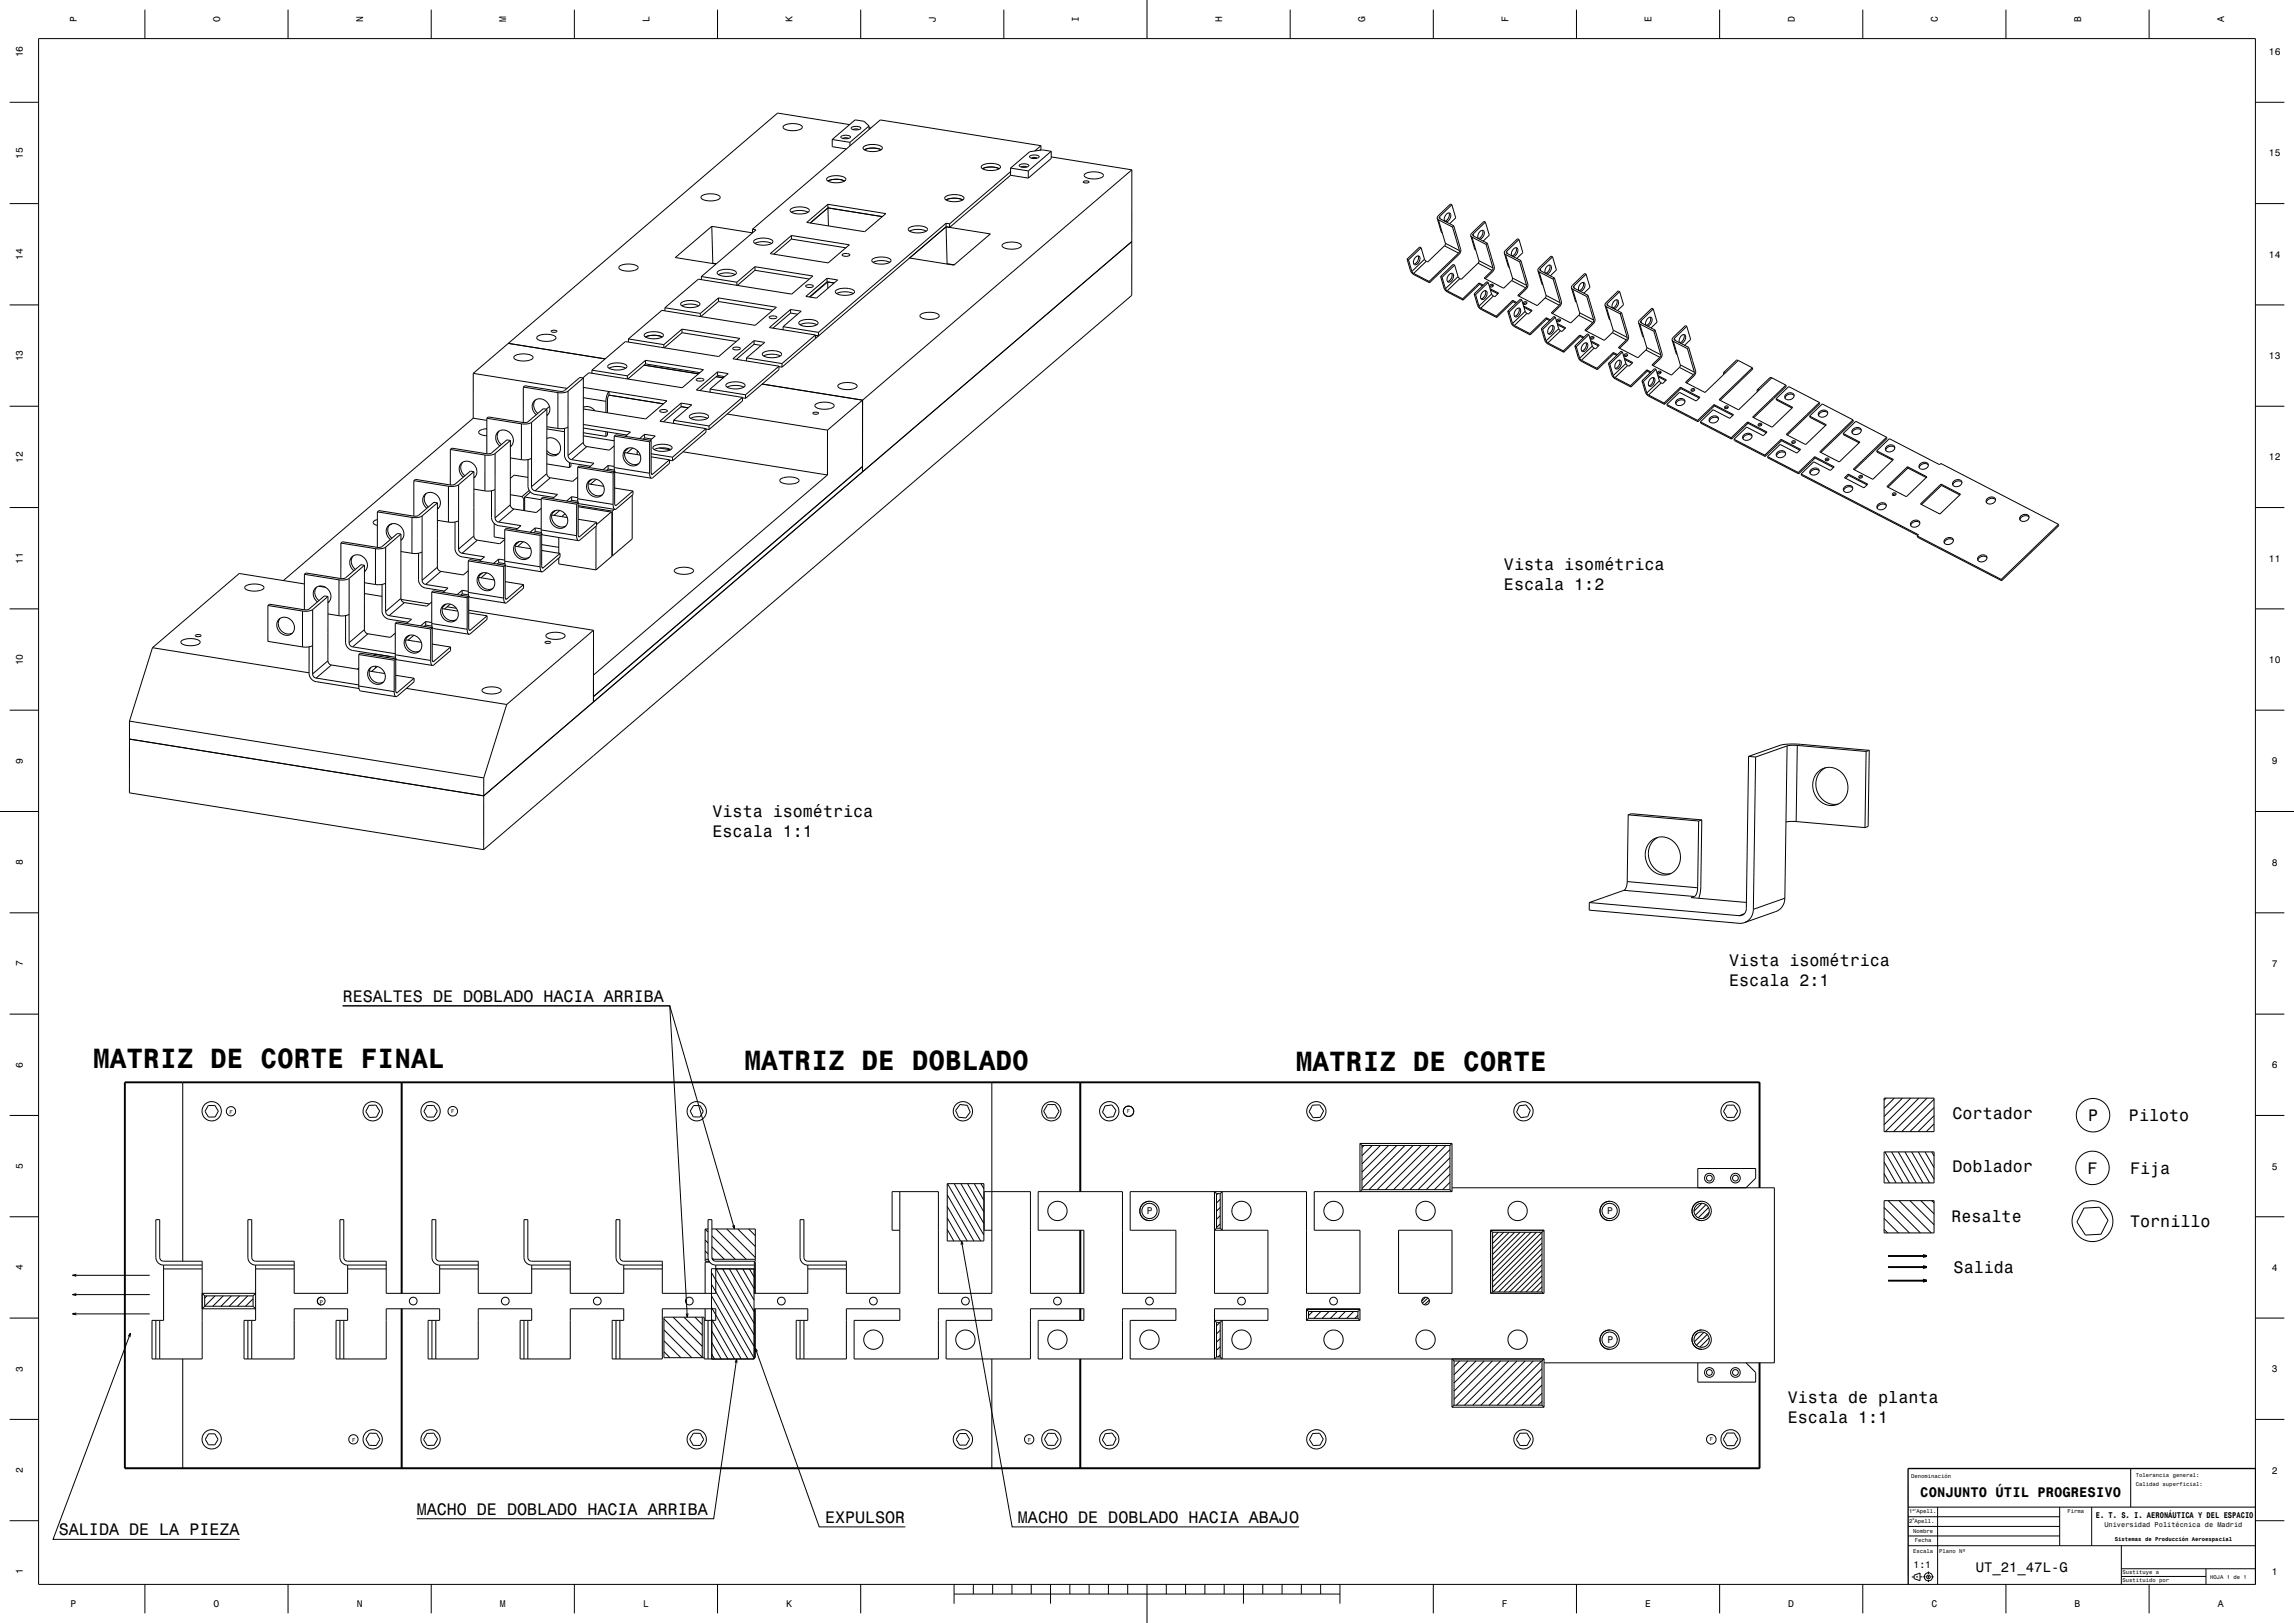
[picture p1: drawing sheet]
<svg xmlns="http://www.w3.org/2000/svg" width="1189mm" height="841mm" viewBox="0 0 1189 841" stroke-linecap="round" stroke-linejoin="round" font-family="sans-serif">
<defs><g id="words">
<g font-size="14.4">
<text x="48" y="554">MATRIZ DE CORTE FINAL</text>
<text x="386" y="554">MATRIZ DE DOBLADO</text>
<text x="672" y="555">MATRIZ DE CORTE</text>
</g>
<g font-size="8.6">
<text x="780" y="296">Vista isométrica</text>
<text x="780" y="306">Escala 1:2</text>
<text x="369" y="423">Vista isométrica</text>
<text x="369" y="434">Escala 1:1</text>
<text x="896" y="501">Vista isométrica</text>
<text x="896" y="511">Escala 2:1</text>
<text x="178" y="519">RESALTES DE DOBLADO HACIA ARRIBA</text>
<text x="1012" y="580">Cortador</text>
<text x="1082" y="581">P</text>
<text x="1103" y="581">Piloto</text>
<text x="1012" y="607">Doblador</text>
<text x="1082" y="609">F</text>
<text x="1104" y="609">Fija</text>
<text x="1011" y="633">Resalte</text>
<text x="1104" y="636">Tornillo</text>
<text x="1013" y="659">Salida</text>
<text x="927" y="727">Vista de planta</text>
<text x="927" y="738">Escala 1:1</text>
<text x="216" y="785">MACHO DE DOBLADO HACIA ARRIBA</text>
<text x="428" y="789">EXPULSOR</text>
<text x="528" y="789">MACHO DE DOBLADO HACIA ABAJO</text>
<text x="30" y="796">SALIDA DE LA PIEZA</text>
</g>
<g font-size="7.2">
<text x="995" y="775">CONJUNTO ÚTIL PROGRESIVO</text>
<text x="1024" y="815">UT_21_47L-G</text>
</g>
<g font-size="5">
<text x="40" y="12" transform="rotate(-90 40 12)">P</text>
<text x="114" y="12" transform="rotate(-90 114 12)">O</text>
<text x="188" y="12" transform="rotate(-90 188 12)">N</text>
<text x="262" y="12" transform="rotate(-90 262 12)">M</text>
<text x="337" y="12" transform="rotate(-90 337 12)">L</text>
<text x="411" y="12" transform="rotate(-90 411 12)">K</text>
<text x="485" y="12" transform="rotate(-90 485 12)">J</text>
<text x="559" y="12" transform="rotate(-90 559 12)">I</text>
<text x="633" y="12" transform="rotate(-90 633 12)">H</text>
<text x="708" y="12" transform="rotate(-90 708 12)">G</text>
<text x="782" y="12" transform="rotate(-90 782 12)">F</text>
<text x="856" y="12" transform="rotate(-90 856 12)">E</text>
<text x="930" y="12" transform="rotate(-90 930 12)">D</text>
<text x="1004" y="12" transform="rotate(-90 1004 12)">C</text>
<text x="1079" y="12" transform="rotate(-90 1079 12)">B</text>
<text x="1153" y="12" transform="rotate(-90 1153 12)">A</text>
<text x="12" y="30" transform="rotate(-90 12 30)">16</text>
<text x="1176" y="29">16</text>
<text x="12" y="82" transform="rotate(-90 12 82)">15</text>
<text x="1176" y="81">15</text>
<text x="12" y="135" transform="rotate(-90 12 135)">14</text>
<text x="1176" y="134">14</text>
<text x="12" y="187" transform="rotate(-90 12 187)">13</text>
<text x="1176" y="186">13</text>
<text x="12" y="240" transform="rotate(-90 12 240)">12</text>
<text x="1176" y="239">12</text>
<text x="12" y="292" transform="rotate(-90 12 292)">11</text>
<text x="1176" y="291">11</text>
<text x="12" y="345" transform="rotate(-90 12 345)">10</text>
<text x="1176" y="344">10</text>
<text x="12" y="396" transform="rotate(-90 12 396)">9</text>
<text x="1177" y="396">9</text>
<text x="12" y="448" transform="rotate(-90 12 448)">8</text>
<text x="1177" y="449">8</text>
<text x="12" y="501" transform="rotate(-90 12 501)">7</text>
<text x="1177" y="501">7</text>
<text x="12" y="553" transform="rotate(-90 12 553)">6</text>
<text x="1177" y="554">6</text>
<text x="12" y="606" transform="rotate(-90 12 606)">5</text>
<text x="1177" y="606">5</text>
<text x="594" y="629">P</text>
<text x="833" y="629">P</text>
<text x="12" y="658" transform="rotate(-90 12 658)">4</text>
<text x="1177" y="659">4</text>
<text x="833" y="696">P</text>
<text x="12" y="711" transform="rotate(-90 12 711)">3</text>
<text x="1177" y="711">3</text>
<text x="12" y="763" transform="rotate(-90 12 763)">2</text>
<text x="1177" y="764">2</text>
<text x="12" y="816" transform="rotate(-90 12 816)">1</text>
<text x="992" y="812">1:1</text>
<text x="1177" y="816">1</text>
<text x="36" y="833">P</text>
<text x="111" y="833">O</text>
<text x="185" y="833">N</text>
<text x="259" y="833">M</text>
<text x="333" y="833">L</text>
<text x="407" y="833">K</text>
<text x="778" y="833">F</text>
<text x="853" y="833">E</text>
<text x="927" y="833">D</text>
<text x="1001" y="833">C</text>
<text x="1075" y="833">B</text>
<text x="1149" y="833">A</text>
</g>
<text font-size="4.3" x="1086" y="787">E. T. S. I. AERONÁUTICA Y DEL ESPACIO</text>
<text font-size="3.6" x="1091" y="791">Universidad Politécnica de Madrid</text>
<g font-size="2.9">
<text x="119" y="577">F</text>
<text x="234" y="577">F</text>
<text x="584" y="577">F</text>
<text x="166" y="675">P</text>
<text x="183" y="747">F</text>
<text x="533" y="747">F</text>
<text x="886" y="747">F</text>
<text x="990" y="766">Denominación</text>
<text x="1107" y="765">Tolerancia general:</text>
<text x="1107" y="770">Calidad superficial:</text>
<text x="990" y="784">1</text>
<text x="993" y="784">Apell.</text>
<text x="1072" y="784">Firma</text>
<text x="990" y="789">2 Apell.</text>
<text x="992" y="794">Nombre</text>
<text x="993" y="799">Fecha</text>
<text x="1096" y="799">Sistemas de Producción Aeroespacial</text>
<text x="992" y="805">Escala</text>
<text x="1005" y="805">Plano Nº</text>
<text x="1100" y="816">Sustituye a</text>
<text x="1100" y="820">Sustituido por</text>
<text x="1146" y="818">HOJA 1 de 1</text>
</g>
<g font-size="1.7">
<text x="991" y="783">er</text>
<text x="991" y="788">o</text>
</g>
</g></defs>
<g fill="none" stroke="#000" stroke-width=".52">
<path d="M75 5v15M149 5v15M223 5v15M298 5v15M372 5v15M446 5v15M520 5v15M595 0v20M669 5v15M743 5v15M817 5v15M891 5v15"/>
<path d="M965 5v15M1040 5v15M1114 5v15M20 20h1149v801h-1149zM5 53h15M1169 53h15M406 65l2-1h4l3 1 1 1-2 1-4 1-4-1v-1zM431 72l10 2M431 72v4l8 1M436 71l3-1a1.1 1.1 0 0 1 2 1 1.1 1.1 0 0 1-2 1h-2zM437 72h3M440 65l-37-6-140 119"/>
<path d="M441 74v2M441 66h4a1 1 0 0 1 1 1 1 1 0 0 1-2 0h-1a1 1 0 0 1-1 0 1 1 0 0 1-1-1zM442 67h3M448 76l2-1h3l3 1 1 1-1 1-5 1-3-1-1-1zM448 78l4-1 5 1-5-1zM450 66h1M450 65v2M450 65l-9 9M450 65l-2-2-5-1-12 10M540 75v2l-1 1M540 75l-4 3M540 75l-84-13-66 57"/>
<path d="M545 78v4l-12 10M545 78l-12 11M545 78h-5l-6 1-10 8M429 92l2-1h4l2 1 1 1-2 1-4 1-3-1-1-1zM429 94l5-1 4 1M509 86l2-1h3h3l2 2-2 1h-4l-4-1zM509 87h5h4h-4zM524 91l-32 27v-2M524 89l-32 27M524 91l9 1M524 87v4M524 87l9 2"/>
<path d="M528 85h4a1 1 0 0 1 1 1 1 1 0 0 1-1 1h-2a1 1 0 0 1-1 0 1.1 1.1 0 0 1-1-2zM529 87h3M533 89v3M534 81l3-1a1.1 1.1 0 0 1 2 1 1.1 1.1 0 0 1-2 1h-2a1 1 0 0 1-1 0 1 1 0 0 1 0-1zM535 82h3M545 81l42 7M562 94a1.2 1.2 0 0 1 1-1 1.2 1.2 0 0 1 1 2h-2zM562 90l2-1h4l3 1 1 1-2 1-4 1-3-1-1-1zM587 88l-140 119M587 88v65l-336 287M5 106h15M364 102l2-1 3-1 3 1 1 1-2 2h-4l-3-1-1-1z"/>
<path d="M369 117l-19 16 21 4M369 117l21 4v-2M369 117v19M390 119h2l-28 24M410 108l2-1h3l3 1 2 1-2 1-4 1-4-1v-1zM410 110l5-1 4 1M418 115l11-9 30 5-11 9zM429 108l28 4M429 106v2M429 108l-9 8M429 108v9M471 118l2-1h4l3 1 1 1-2 1-4 1-4-1v-1z"/>
<path d="M471 120l5-1 4 1M490 102l2-1h4h2l2 2-2 1h-4l-4-1zM490 104l5-1 4 1-4-1zM490 116l-66 56M490 118l-85 72M490 116v2M490 116h2M490 118l1 19M745 113l3 8M745 113l1 1M746 114l3 12M746 114l7 4"/>
<path d="M746 112v1l7 4M746 112v1M751 110v3a1.4 1.4 0 0 1-1 1 1.4 1.4 0 0 1-1 0v-3a1.5 1.5 0 0 1 3 0 1.5 1.5 0 0 1 0 2l-3 2M753 106h-1l-7 6v1M753 106l2 7-4 3M753 106l-7 6M753 118l3 12M753 117l4 12v2l-16 16M753 117v1M768 119v3a1.2 1.2 0 0 1-1 1 1.2 1.2 0 0 1-1 0l1-3a1.5 1.5 0 0 1 2 0 1.5 1.5 0 0 1 0 2l-2 2M770 115h-1l-6 6-1 1M770 115l2 7-3 3"/>
<path d="M770 115l-6 6M1169 106h15M321 138l2-1h4h3l1 2-2 1h-4h-4v-1zM369 136l2 1M369 136v1M391 125l2-1 3-1 3 1 2 1-2 2h-4l-4-1v-1zM391 126l5-1 4 1M391 138l30 5-11 9-48-7-17 14M391 138l-9 8M391 138v2M399 131l11-9 30 5-11 9zM410 124l-9 8"/>
<path d="M410 124l28 4M410 122v2M437 132l2-1a1 1 0 0 1 1 0 1 1 0 0 1 0 2 1 1 0 0 1-1 0 1.3 1.3 0 0 1-2-1zM452 134l2-1h4l3 1 1 1-2 1-4 1-4-1v-1zM453 136l4-1 4 1M471 134l19-16 23 3-19 16zM491 137h4M491 137h.1M520 127l2-1 3-1 3 1 1 1-2 2h-3l-4-1-1-1zM587 125l-140 120M729 134l3 8 9 5M729 134l1 1"/>
<path d="M730 135l2 6M734 133a1.4 1.4 0 0 1 2 0 1.4 1.4 0 0 1 0 2l-1 1a1.4 1.4 0 0 1-2 1 1.4 1.4 0 0 1 0-2zM735 133v2l-2 2M737 128h-1l-7 6M737 128l1 6M737 128l-7 7M738 134l1 1M738 134l-6 7M739 135l-6 7M749 127l7 4M749 127l-9 9-1-1M749 126v1"/>
<path d="M749 126l7 4M754 137h-1l-6 6M754 137l-7 7M754 137l2 6M756 131l-15 15M756 130v1M762 122l1 1M762 122l3 8M763 123l7 4M763 123l4 12M764 121v1l7 4M764 121v1"/>
<path d="M766 136l7 4M766 136l-9 9v-1M767 135l-1 1M767 135l7 4M770 127l4 12M771 126l4 13-1 2-4 3M771 126l-1 1M774 139l-1 1M780 131v1M780 131l2 8M780 132l8 4M780 132l4 12"/>
<path d="M781 130v1l7 4M781 130v1M786 128v3a1.4 1.4 0 0 1-1 1 1.4 1.4 0 0 1-2 0l1-3a1.5 1.5 0 0 1 2 0 1.5 1.5 0 0 1 0 2l-2 2M787 124l-7 6v1M787 124l2 7-3 3M787 124l-6 6M788 136l3 12M788 135l4 13-1 2-4 3M788 135v1M798 139v1l8 4M798 139l1 1M803 137v3a1.2 1.2 0 0 1-1 1 1.2 1.2 0 0 1-1 0l1-3a1.5 1.5 0 0 1 2 0 1.5 1.5 0 0 1 0 2l-2 2"/>
<path d="M805 133h-1l-7 6v1M805 133l2 7-3 3M805 133l-7 6M5 158h15M345 159v2M345 159l18 3M353 157l2-1h4h3l1 2-2 1h-4h-3l-1-1zM353 158h5h4M364 143v2M364 143l18 3M372 141l2-1h4h3l1 1-2 2h-4l-4-1v-1zM372 142l5-1 4 1"/>
<path d="M372 156l-9 8M372 154l-9 8M372 154v2M372 156l29 5M372 154l30 5-11 10-48-8-17 15M382 146v2M391 140l-9 8M391 140l28 5M418 154l11-10 5 1-11 9zM418 148h2a1 1 0 0 1 1 0 1 1 0 0 1 0 1 1 1 0 0 1-1 0 1.3 1.3 0 0 1-2-1zM429 146l-9 8M429 146l3 1"/>
<path d="M429 144v2M429 149v-3l-9 8M433 151l2-1 4-1 3 1 1 1-2 2h-4l-3-1-1-1zM434 152l4-1 4 1M732 141l1 1M733 142l8 4M741 146v1M747 143l2 8 9 5M747 143v1M747 144l2 6M749 150l1 1M750 151l8 4"/>
<path d="M751 142a1.4 1.4 0 0 1 2 0 1.4 1.4 0 0 1 0 2v1a1.6 1.6 0 0 1-3 1 1.5 1.5 0 0 1 0-2zM752 142v2l-2 2M756 143l1 1M756 143l-7 7M757 144l-7 7M758 155v1M764 152l3 8 9 5M764 152l1 1M765 153l2 6M767 159l1 1M767 147l-9 8M767 147h.1"/>
<path d="M767 147l2 1M767 147l-9 9M767 147l1 1M768 160l8 4M768 151a1.5 1.5 0 0 1 3 0 1.4 1.4 0 0 1-1 2v1a1.5 1.5 0 0 1-2 1 1.5 1.5 0 0 1 0-2zM770 151v2l-2 2M771 146l-7 6M771 146l-6 7M771 146l2 6M772 150l5 2-2 2-1-1M773 150l3 2M773 152l1 1"/>
<path d="M773 152l-6 7M773 140l-4 4 10 5 4-4M774 148l-2 1M774 153l-6 7M783 145l8 4M784 144l-1 1M784 144l7 4M784 156l2 1M784 156l-8 8M784 156h.1M784 156l-8 9M787 160v2l-2 2"/>
<path d="M789 155h-1l-7 6M789 155l-7 7M789 155l2 6M790 159l4 2-2 2-1-1M790 159l4 2M791 149l-4 4 10 5 4-4M791 148v1M791 157l-1 1M797 140l1 1M797 140l3 8M798 141l7 4M798 141l2 7"/>
<path d="M800 148l1 5M801 154l7 4M801 153v1M801 153l8 4M805 145l4 12M806 144l3 13v2l-4 3M806 144l-1 1M808 158l-4 4 10 5 4-4M809 157l-1 1M815 149v1M815 149l2 8M815 150l7 4"/>
<path d="M815 150l4 12M816 148v1l7 4M816 148v1M821 146l-1 3a1.4 1.4 0 0 1 0 1 1.4 1.4 0 0 1-2 0l1-3a1.5 1.5 0 0 1 2 0 1.5 1.5 0 0 1 0 2l-2 2M822 142h-1l-6 6v1M822 142l2 7-3 3M822 142l-6 6M822 154l4 12M823 153l4 13-1 1-4 4M823 153l-1 1M832 158l1 1M832 158l3 8"/>
<path d="M833 159l7 4M833 159l3 12M833 157v1l7 4M833 157v1M838 155v3a1.2 1.2 0 0 1-1 1 1.2 1.2 0 0 1-1 0v-3a1.5 1.5 0 0 1 3 0 1.5 1.5 0 0 1 0 2l-3 2M839 151l-7 6v1M839 151l2 7-3 3M839 151l-6 6M1169 158h15M263 178l51 8M263 178l-18 15M278 174l2-1h4l3 1 1 1-2 2h-4l-3-1-1-1z"/>
<path d="M286 171a1.2 1.2 0 0 1 2 0 1.2 1.2 0 0 1 0 1h-1zM326 176v1M326 176l18 3M334 173l2-1h4l3 1 1 1-2 1-4 1-3-1-1-1zM335 175l4-1 4 1M344 179v1M353 172l-9 8M353 172l29 5M353 171l-9 8M353 171l30 4-10 10-49-8-17 15M353 171v1M363 162v2"/>
<path d="M391 178l4 1M391 177h5l-9 8M391 177l-11 9 24 4M391 177v1M391 178l-9 8M399 164h2a1 1 0 0 1 1 0 1 1 0 0 1 0 1 1 1 0 0 1-1 0 1.3 1.3 0 0 1-2-1zM406 169v2M406 169l18 3M410 162l3 1M410 160l5 1-9 8M410 160l-11 10 24 4M410 162l-9 8"/>
<path d="M410 160v2M414 167l2-1h4h3l1 1-2 2h-4l-3-1h-1zM415 168l4-1 4 1M423 174l-18 14M423 174v1M424 172v2h-1M477 163l2-1h4h3l1 2-2 1h-4h-3l-1-1zM776 164v1M781 161l3 8 9 5M781 161l1 1M782 162l2 6M784 168l1 1"/>
<path d="M785 169l8 4M786 160a1.4 1.4 0 0 1 2 0 1.4 1.4 0 0 1 0 2l-1 2a1.4 1.4 0 0 1-2 0 1.4 1.4 0 0 1 0-2zM791 161v1M791 161l-7 7M791 162l-6 7M793 173v1M799 170l2 8 10 5M799 170l1 1M800 171l1 6M801 177l1 1M801 165l3 1M801 165l-8 8"/>
<path d="M801 165h1M802 165l1 1M802 165l-9 9M802 178l8 4M803 169a1.5 1.5 0 0 1 3 0 1.4 1.4 0 0 1-1 2l-1 2a1.4 1.4 0 0 1-2 0 1.4 1.4 0 0 1 0-2zM805 169l-1 2-2 2M806 164h-1l-6 6M806 164l-6 7M806 164l2 6M807 168l5 2-2 2-1-1M807 168l4 2M808 170l1 1"/>
<path d="M808 170l-7 7M809 166l-2 1M809 171l-7 7M816 179l3 8 9 5M816 179l1 1M817 180l2 6M818 163l8 4M819 162l-1 1M819 162l7 4M819 174l2 1M819 174l-9 8M819 174h.1"/>
<path d="M819 174l-8 9M821 178a1.4 1.4 0 0 1 2 0 1.4 1.4 0 0 1 0 2l-1 2a1.4 1.4 0 0 1-2 0 1.4 1.4 0 0 1 0-2zM822 178v2l-2 2M824 173h-1l-7 6M824 173l-7 7M824 173l1 6M824 177l5 2-2 2-1-1M825 177l4 2M825 179l1 1M825 179l-6 7M826 167l-5 4 11 5 4-4M826 166v1"/>
<path d="M826 175l-1 1M836 172l7 4M836 171v1M836 171l7 4M840 163l3 12M840 162l4 13-1 2-4 3M840 162v1M843 176l-4 4 10 5 4-4M843 175v1M849 167l1 1M849 167l3 8M850 168l7 4"/>
<path d="M850 168l4 12M850 166v1l8 4M850 166l1 1M855 164v3a1.4 1.4 0 0 1-1 1 1.4 1.4 0 0 1-1 0l1-3a1.5 1.5 0 0 1 2 0 1.5 1.5 0 0 1 0 2l-2 2M857 160h-1l-6 6-1 1M857 160l2 7-3 3M857 160l-7 6M857 172l4 12M858 171l4 13-1 2-4 3M858 171l-1 1M867 176v1M867 176l2 8"/>
<path d="M867 177l8 4M867 177l4 12M868 175v1l7 4M868 175v1M873 173v3a1.2 1.2 0 0 1-1 1 1.2 1.2 0 0 1-2 0l1-3a1.5 1.5 0 0 1 2 0 1.5 1.5 0 0 1 0 2l-2 2M874 169l-7 6v1M874 169l2 7-3 3M874 169l-6 6M245 193l49 8M245 193v24M267 185l2-1 3-1 3 1 1 1-2 2h-4l-3-1-1-1zM302 196h-1l-8 6-2 1-19-3-1 1"/>
<path d="M302 196l-8 7M302 196v33M307 192v1M307 192l18 3M315 189l2-1h4l3 1 1 1-2 1-4 1-3-1-1-1zM316 191l4-1 4 1M325 195v1M334 189l28 5M335 187l30 5-11 9-49-8-3 3M335 189l-10 7M335 187l-10 8M335 187v2"/>
<path d="M335 189l28 4M361 197l2-1a1 1 0 0 1 2 0 1 1 0 0 1 0 1 1 1 0 0 1-2 0 1.3 1.3 0 0 1-2 0zM371 195l4 1M372 195h4M372 195l-9 7M372 193l5 1-9 8M372 193l-11 9 24 4M372 193v2M376 199l3-1h3l3 1 1 1-2 1-4 1-3-1-1-1zM380 180h2a1 1 0 0 1 1 0 1 1 0 0 1 0 1 1 1 0 0 1-1 0 1.3 1.3 0 0 1-2-1zM387 185l18 3M387 185v2"/>
<path d="M395 199l52 8M395 183l3-1h3h3l1 2-2 1h-4l-3-1h-1zM396 184h4h4M404 190l-18 15M404 190v2l-18 14M404 190h1M405 188v2M435 199l2-1h3l3 1 1 1-1 1-5 1-3-1-1-1zM810 182l1 1M819 186l1 1M820 187l8 4M826 180l-6 7"/>
<path d="M828 191v1M834 188l2 8 9 5M834 188v1M834 189l2 6M836 195l1 1M836 183l2 1M836 183l-8 8M836 183h.1M836 183l-8 9M837 196l8 4M838 187a1.4 1.4 0 0 1 2 0 1.4 1.4 0 0 1 0 2l-1 2a1.4 1.4 0 0 1-2 0 1.4 1.4 0 0 1 0-2zM839 187v2l-2 2"/>
<path d="M841 182h-1l-6 6M841 182l-7 7M841 182l2 6M842 186l4 2-2 2v-1M842 186l4 2M843 188l1 1M843 188l-7 7M844 184l-2 1M844 189l-7 7M845 200v1M851 197l3 8 9 5M851 197l1 1"/>
<path d="M852 198l2 6M853 181l7 4M854 180l-1 1M854 180l7 4M854 192l2 1M854 192l-9 8M854 192h.1M854 192l-9 9M854 192l1 1M855 196a1.5 1.5 0 0 1 3 0 1.4 1.4 0 0 1-1 2v2a1.5 1.5 0 0 1-3 0 1.4 1.4 0 0 1 1-2zM857 196v2l-2 2M858 191l-7 6"/>
<path d="M858 191l-6 7M858 191l2 6M859 195l5 2-2 2-1-1M859 195l4 2M860 197l1 1M860 197l-6 7M860 185l-4 4 10 5 4-4M861 184l-1 1M861 193l-2 1M861 198l-7 7M870 190l8 4M871 189l-1 1"/>
<path d="M871 189l7 4M875 181l3 12M875 180l4 13-1 2-4 3M875 180v1M878 193v1M893 193h1M893 193v1M901 187h-1l-7 6M901 187l7 4M901 187l-17 16-10-5 4-4M908 191l-17 16 10 5 17-16M908 191l-16 16"/>
<path d="M918 196h-1l-6 6M918 196l8 4M926 200l-18 16 11 5 10-10-8-4M926 200l-17 16M5 211h15M245 217l7 1M245 217l-98 84M252 217v18M252 217l18 3M270 220v18M271 201v18M271 201l18 2"/>
<path d="M276 219l-3 1h-3M276 219l-1 33M278 207l-1 2v2l2 3M278 215l-2-3v-2l1-3h3l3 1 2 2v3l-2 2M283 212h-1l-8 7h-1l-20-3-1 1M283 212l-7 7M283 212v33M284 215h-1M285 211l-2 1M289 203v19M294 203h-2h-3M294 203v33"/>
<path d="M302 220l25 4-3 2M302 211h4l2 2M302 206l12 2M302 201l44 7-11 9-33-5M314 208v6M316 205l-1 2v7M316 205v-2l-1 2-1 3M316 205l28 4M342 213l2-1a1 1 0 0 1 2 0 1 1 0 0 1 0 2 1 1 0 0 1-2 0 1.3 1.3 0 0 1-2-1zM349 218v1M349 218l18 3M353 209l-11 9 24 4"/>
<path d="M353 211l-9 8M353 209l6 1-10 8M353 209v2M353 211h4M358 215l2-1h3l3 1 1 1-2 1-4 1-3-1-1-1zM358 217l5-1 4 1M368 202l18 3M368 202v1M377 201l4-1 5 1M377 215l52 8M385 206l-18 15M385 206v2l-18 15"/>
<path d="M385 206h1M386 205v1M421 214h1a1.2 1.2 0 0 1 1-1 1.2 1.2 0 0 1 1 1l-2 1zM423 210l2-1 3-1 3 1 1 1-1 2h-4l-4-1-1-1zM447 207v38M447 207l-18 16M854 204v1M854 205l8 4M862 209l1 1M864 210l16 9M864 210l16 8M869 207h3a1.9 1.9 0 0 1 1 2 1.9 1.9 0 0 1-2 1h-1a1.5 1.5 0 0 1-1-1 1.5 1.5 0 0 1 0-2z"/>
<path d="M871 201l10 5-2 2-9-5-6 7M871 201l-9 8M871 201h.1M871 201l10 5M871 201l-8 9M873 208l-1-1h-1l-2 1v1M878 202l-1 1M880 218v1M881 219l16 8M881 219h1l15 9M886 216h1a2.1 2.1 0 0 1 4 1 2 2 0 0 1-3 2 1.6 1.6 0 0 1-2-1 1.6 1.6 0 0 1 0-2zM888 210l-8 8"/>
<path d="M888 210l10 5-1 2-9-5-7 7M888 210h1M889 210l-9 9M889 210l9 5M891 217l-1-1h-2l-2 1v1M896 211l-2 1M906 219l10 5-2 2-9-5-6 7M906 219l-9 8M906 219h.1M906 219l-9 9M906 219l10 5M911 202h1"/>
<path d="M911 202v1M921 207l6-7 16 9M921 207l8 4M926 204h2a1.9 1.9 0 0 1 2 2 1.9 1.9 0 0 1-3 1 1.5 1.5 0 0 1-2-1 1.5 1.5 0 0 1 1-2zM930 205l-1-1h-2l-1 1-1 1M938 216l6-7 16 9M938 216l8 4M943 213h3a1.9 1.9 0 0 1 1 2 1.9 1.9 0 0 1-2 1h-1a1.5 1.5 0 0 1-1-1 1.5 1.5 0 0 1 0-2zM943 209l-17 16 10 5 11-10-9-4M943 209l-17 16M947 214l-1-1h-1l-2 1v1M960 218l-17 16 10 5 11-10-9-4"/>
<path d="M960 218h1l-17 16M1169 211h15M233 233v18M233 233l18 3M240 240l-1 1v2l2 4M251 236v18M252 222l-3 1-1 1 1 1 3 1M257 235l-3 1h-3M257 235v33M259 223l-1 2v2l2 3M259 231l-2-2v-3l1-2 3-1 3 1 2 2v3l-1 2M265 237l5 1"/>
<path d="M265 228h-2l-8 7h-1l-20-3-1 1M265 228v34M265 228l-8 7M265 231h.1M274 238v14v2l3 2 10 2M276 237l-3 1h-3M283 234l3 1h4M283 227h3l2 1 2 2 1 2-1 3-2 1h-2l-3-1M283 221l6 1M283 222l10 2M293 222v14v2l3 2 10 2M294 236l1 1 1 1"/>
<path d="M294 221l-2 1h-3M295 240v2M296 240v2h-1M296 238l12 2-3 2M302 229l1 2h1M302 229l-8 7M302 226l16 2M302 224l12 2M302 222l23 3M304 231l-8 7M314 224v2M315 224v1l-1 1"/>
<path d="M318 231l-2 2-12-2M318 226v16M318 226l19 3M318 226l1-1 18 3M324 235l8 1M324 233l3-1 3 2 2 3-1 3-3 1-4-1-1-4zM325 233l-1 3 1 3 3 2 3-1M326 232l-2 2M328 232l-3 3M330 234v2M330 234h1M331 234h-1"/>
<path d="M334 227l-1 1M334 227h4M334 225l-3 2M334 225v2M334 225l6 1-3 2M337 229v16M337 237l10 1M337 235l12 2M337 228v17l1 1M337 228v1M339 231l2-1h3l3 1 1 1-1 1-4 1-4-1-1-1zM342 232l6 1-5-1-4 1"/>
<path d="M347 238v2l-9 8M347 239h2M347 238l-9 8M349 237v2M354 234l75 12M366 222l-17 15M366 222v2l-17 15M366 222l1 1M367 221v2M429 223v23M897 227v1M899 228l16 8"/>
<path d="M899 228l16 9M904 225h1a2 2 0 0 1 3 1 2 2 0 0 1-2 2h-1a1.6 1.6 0 0 1-2-1 1.6 1.6 0 0 1 1-2zM908 226l-1-1h-2l-1 1-1 1M913 220l-2 1M915 236v1M916 237l16 9M916 237l16 8M921 234h3a1.9 1.9 0 0 1 1 2 1.9 1.9 0 0 1-2 1h-1a1.5 1.5 0 0 1-1-1 1.5 1.5 0 0 1 0-2zM923 228l10 5-2 2-8-5-7 7M923 228l-8 8M923 228h.1M923 228l10 5"/>
<path d="M923 228l-8 9M926 235l-2-1h-1l-2 1v1M931 229l-2 1M941 237l10 5-2 2-9-5-6 7M941 237l-9 8M941 237h.1M941 237l-9 9M941 237l9 5M948 238l-2 1M955 225l7-7 16 9M955 225h1l8 4M960 222h1a2.1 2.1 0 0 1 4 1 2 2 0 0 1-3 2 1.6 1.6 0 0 1-2-1 1.6 1.6 0 0 1 0-2z"/>
<path d="M965 223l-1-1h-2l-2 1v1M973 234l8 4M973 234l6-7 26 14 1-1 61 32M978 231h2a1.9 1.9 0 0 1 2 2 1.9 1.9 0 0 1-2 1h-1a1.6 1.6 0 0 1-2 0 1.6 1.6 0 0 1 1-3zM978 227l-17 16 10 5 10-10-8-4M978 227l-17 16M982 232l-1-1h-2l-1 1-1 1M215 249l-1 18M215 249l17 3M221 256l-1 1v2l2 4M232 252v19M238 251l-2 1h-4"/>
<path d="M238 251v34M240 247l-2-2v-3l2-2 2-1 3 1 2 3v2l-1 3M246 253l5 1M246 244h-2l-8 7h-1l-20-3v1M246 244l-8 7M246 244v34M246 247h.1M255 254v14l1 3 2 1 10 2M257 254h-3h-3M265 256l6 1M271 257v1M271 258v7"/>
<path d="M272 258l9 1M272 258v7M272 258h-1M274 247l-8-1-1 2M274 254l-3 3M275 255l-3 3M275 252l1 2h1M277 254l12 2-3 2M281 258v17M281 258l18 3M281 258l19 3M283 245l1 2 1 1"/>
<path d="M283 245l-8 7M283 240l12 2M285 248l-8 6M296 257v2M296 257l-2 3M296 259v1M296 259l4 1M296 257l3 1M299 258l1 3 19 3M299 258l19 3M299 247l-2 2-12-1M299 242v16"/>
<path d="M299 242l19 3M299 242l1-1 19 3M305 251l8 1M305 249l3-1 4 2 1 4-1 3-3 1-3-2-2-4zM306 249l-1 3 1 3 3 2 3-1M307 248l-2 2M309 248l-3 3M315 243l-1 1M315 241v2M315 241l-2 2M315 243l3 1M315 241l3 1"/>
<path d="M318 245v16M318 242l1 3 19 3M318 242l19 3M319 253l9 1M319 244v17v1M319 244l-1 1M328 257v22l-11 9M328 254v2l-9 8M328 254l-9 8M337 245l1 3M338 246h.1M404 248l3-1h3l3 1 1 1-2 1-4 1-3-1-1-1z"/>
<path d="M429 246l-121 104M447 245l-139 119M447 242l-139 119M932 245v1M934 246l60 31M934 246l60 31v1M939 243h2a1.9 1.9 0 0 1 2 2 1.9 1.9 0 0 1-2 1h-1a1.6 1.6 0 0 1-2 0 1.6 1.6 0 0 1 1-3zM943 244l-1-1h-2l-1 1-1 1M956 248l2-2 10 5-2 2zM956 252h1a2 2 0 0 1 3 1 2 2 0 0 1-2 2 1.6 1.6 0 0 1-2-1 1.6 1.6 0 0 1 0-2zM958 246h.1M958 246l-1 2"/>
<path d="M958 246l10 5M960 253l-1-1h-2l-1 1v1M965 247l-1 1M978 252l11-10 10 5-11 10zM983 256l-2 1M989 242v1M989 243l9 4M989 243l-10 9M995 240h3a1.9 1.9 0 0 1 1 2 1.9 1.9 0 0 1-2 1h-1a1.5 1.5 0 0 1-1-1 1.5 1.5 0 0 1 0-2zM1000 241l-2-1h-1l-2 1v1M1006 251v1M1006 252l10 4"/>
<path d="M1006 252l-10 9M1013 249h2a1.9 1.9 0 0 1 2 2 1.9 1.9 0 0 1-3 1h-1a1.5 1.5 0 0 1-1-1 1.5 1.5 0 0 1 1-2zM1017 250l-1-1h-2l-1 1-1 1M1030 258h2a1.9 1.9 0 0 1 2 2 1.9 1.9 0 0 1-2 1 1.6 1.6 0 0 1-2 0 1.6 1.6 0 0 1 0-3zM1034 259l-1-1h-1l-2 1v1M5 263h15M196 269l-3 2 3 1M196 265l18 2M196 265v19M196 265l18 3M202 272l-1 3 2 4M202 280l-1-3-1-3 2-2 2-1 3 1 2 3v3l-1 2"/>
<path d="M203 271l-1 1M208 277l-2-1-8 7-1 1-20-3M208 277l-8 7M208 277v33M208 279v1M214 268v19M219 267l-3 1h-2M219 267v34M221 263l-2-2v-3l2-2 2-1 3 1 2 3v3l-1 2M227 270l5 1M227 261l-2-1-8 7h-3M227 261l-8 6"/>
<path d="M227 261v33M227 263v1M236 270v14l1 3 2 1 10 2M238 270l-2 1h-4M246 278v1l1 1M246 278l-8 7M247 280l-7 7M256 271v7l6 1M257 268v2l1 1M258 271l12 1-3 3M262 280l-3 2-12-2M262 274v17"/>
<path d="M262 274l18 3M262 274l19 3M265 262v1l1 1M265 262l-8 6M266 264l-8 7M277 275v1M277 275l4 1M277 274l-2 2M277 274v1M277 274h4M280 277v17M281 275v2l19 3"/>
<path d="M281 275l18 3M281 263l-3 3-12-2M281 277v16l1 1M281 277h-1M286 267l8 1M286 265l3-1 4 2 1 4-1 3-3 1-3-2-2-3zM287 265l-1 3 1 3 3 2h3M288 264l-2 2M290 279v8M290 265l-3 2M293 266l-2 2M299 278l1 2"/>
<path d="M299 261v17M300 269l9 2M300 261v16v1M300 261h-1M300 262l17 3M300 263l17 2M300 278h.1M309 273v22M309 271v1l-9 8M309 271l-9 7M317 265l-8 7M317 265v23l-8 7"/>
<path d="M317 265v23M318 261l1 3M318 264l-1 1M319 262h.1M973 261h1a2.1 2.1 0 0 1 4 1 2 2 0 0 1-3 2 1.6 1.6 0 0 1-2-1 1.6 1.6 0 0 1 0-2zM978 262l-1-1h-2l-2 1v1M991 270h2a1.9 1.9 0 0 1 2 2 1.9 1.9 0 0 1-2 1 1.7 1.7 0 0 1-2 0 1.7 1.7 0 0 1 0-3zM994 278l43 23M994 278l43 22M995 271l-1-1h-2l-1 1-1 1M995 261l11-10 10 5-11 10zM1008 279h3a1.9 1.9 0 0 1 1 2 1.9 1.9 0 0 1-2 1 1.6 1.6 0 0 1-2 0 1.6 1.6 0 0 1 0-3z"/>
<path d="M1012 280l-1-1h-1l-2 1v1M1047 267h1a2.1 2.1 0 0 1 4 1 2 2 0 0 1-3 2 1.6 1.6 0 0 1-2 0 1.6 1.6 0 0 1 0-3zM1052 268l-1-1h-2l-2 1v1M1067 272l-30 29M1067 272l-30 28M1169 263h15M158 298v18M158 298l18 2M177 281v19M177 281l18 3M181 300h-2h-3M181 300v33"/>
<path d="M183 288l-1 2v2l2 3M183 296l-1-3-1-3 2-2 2-1 3 2 2 2v3l-1 2M189 293h-2l-8 6-1 1-19-3-1 1M189 293v33M189 293l-8 7M189 296h.1M195 284v19M200 284h-2h-3M200 284v33M208 286l6 1M217 287v14l1 2 2 2 10 1M219 286l-3 1h-2"/>
<path d="M227 294v1l2 1M227 294l-8 7M229 296l-8 7M238 285v1l2 1M240 287l11 2-2 2M243 296l-3 2-11-2M243 291v16M243 291l18 3M243 291v-1l19 3M248 299l8 2M248 298l4-1 3 2 1 3-1 3-3 1-3-2-2-3zM249 297l-1 3 1 4 3 1h3"/>
<path d="M250 297l-2 1M252 297l-3 2M258 290l-2 2M258 292h.1M258 290v2M258 292h4M258 290h4M261 294v16M262 291v2l19 3M262 291l18 3M262 293v16l1 1M262 293l-1 1"/>
<path d="M267 283l8 1M267 282l4-1 3 1 1 4-1 3-3 1-3-2-2-3zM268 281l-1 3 1 3 3 2h3M269 281l-2 1M271 281l-3 2M280 294l1 2M281 285l9 2M281 282l9 2M281 294h1M290 289v3l19 3M290 287v2l-9 7M290 287l-8 7"/>
<path d="M317 288h.1M350 295l2-1h3l3 1 1 1-1 1-4 1-4-1-1-1zM1026 288h2a1.9 1.9 0 0 1 2 2 1.9 1.9 0 0 1-2 1 1.7 1.7 0 0 1-3 0 1.7 1.7 0 0 1 1-3zM1030 289l-1-1h-2l-1 1-1 1M5 315h15M127 304l2-1h4h3l1 1-2 2h-4l-3-1h-1zM139 314v18l18 3M139 314l18 3M157 317v18M158 303l-34-6-45 39M162 316l-2 1h-3M162 316v33"/>
<path d="M164 304l-1 2v2l2 3M165 312l-2-3-1-2 2-3h3l2 1 2 2v3l-1 2M165 304h4M170 318l6 1M170 309h-2l-8 7h-1l-19-3-1 1M170 309l-8 7M170 309v33M171 312h-1M176 300v19M179 319v14l2 3 2 1 22 4M181 318l-2 1h-3M189 308l9 1"/>
<path d="M189 302l6 1M198 303v14l1 2 2 2 10 1M200 317v1l2 1M200 302l-2 1h-3M202 319l11 2-2 2M208 310v1l2 1M208 310l-8 7M208 311l15 2M210 312l-8 7M219 301v1l2 1M221 303l11 2-2 2M224 312l-3 2-11-2"/>
<path d="M224 307v16M224 307l18 3M224 307l1-1 18 3M229 315l8 2M230 314l3-1 3 2 2 3-2 3-3 1-3-1-2-4zM230 313l-1 4 2 3 2 1h4M231 313l-2 1M232 314l5 1M233 313l-3 3M240 306v2M240 306l-3 2M240 308h-1"/>
<path d="M240 308h3M240 306h3M242 310v16M243 307l1 3 18 2M243 307l18 3M243 318l9 1M243 316l65 11M243 309v17l1 1M243 309l-1 1M252 319v2l-9 8M252 319l-8 8M261 310l1 2"/>
<path d="M262 301l9 2M262 310h1M271 303v2l-9 7M271 303l-8 7M1037 300v1M1169 315h15M79 336l-12 38M79 336l81 13M94 332l2-1h4l3 1 1 1-2 1-4 1-4-1v-1zM101 329h1a1.1 1.1 0 0 1 1 0 1.1 1.1 0 0 1 1 1 1.6 1.6 0 0 1-3-1zM145 321l3-1 3 2 2 3-2 3-3 1-3-1-2-4zM145 320l-1 4 2 3 2 1h4"/>
<path d="M160 335v14l2 3 2 1 22 4M162 334l-2 1h-3M181 333v1l2 1M183 335l22 4M186 339v16M186 339l18 3M186 339l1-1 18 3M189 326v2h2M189 326l-8 7M191 328l-8 7M194 340v-1v1M205 339l1 3 18 3"/>
<path d="M205 339l18 3M205 328l-3 2-11-2M205 323v16M205 323l18 3M205 323l1-1 18 3M210 332l8 1M211 330l3-1 3 2 2 3-2 3-3 1-3-1-2-4zM211 330l-1 3 2 3 2 2 4-1M212 329l-1 2M214 329l-3 3M221 324l-1 1M221 324h3"/>
<path d="M221 322v2M221 322l-3 2M221 322l3 1M223 326v16M224 323l1 3 18 3M224 323l18 3M224 334l10 1M224 325v17l1 1M224 325l-1 1M234 335v2l-10 8M234 335l-9 8M242 326l1 3"/>
<path d="M243 326l1 1M283 333v-1a1.3 1.3 0 0 1 2 1h-2zM283 329l2-1h4h3l1 1-2 2h-4l-3-1h-1zM308 327v37M308 327l-45 38M162 349l1 2h1M164 351l22 4M170 342v2l2 1M170 342l-8 7M172 345l14 2M172 345l-8 6M186 355l1 3 18 3"/>
<path d="M186 355l18 3M186 346l-1 1M191 348l8 1M192 346l3-1 3 2 2 3-1 4-4 1-3-2-1-3zM192 346l-1 3 2 3 3 2 3-1M195 345v1M196 345l-3 3M202 340l-1 1M204 358l1 3M204 342v16M205 350l10 1M205 341v17l1 1"/>
<path d="M205 341l-1 1M205 359h1M211 357l52 8M215 351v2l-10 8M215 351l-9 8M223 342l1 3M224 343h1M250 357l2-1h4l3 1 1 1-2 1-4 1-3-1-1-1zM5 368h15M67 374v9M67 374l184 29M263 365l-12 38"/>
<path d="M308 364l-57 48-184-29M1169 368h15M67 383v28l184 29M906 392l-1 79-1 3h-3M906 392h4M910 392l-1 79M926 387l-1 78M926 387l-16 5M932 386l-6 1M932 386l35 3M932 386l-1 40M946 398l-2 2-2 3-1 3 1 4 1 3 3 2 3 2h4"/>
<path d="M967 389v40M969 389l-42-3h-4l-17 6M969 389l-1 39-1 1M969 389h-2M251 403v37M942 400l3-2h4l3 1 3 2 2 4 1 4-1 4-3 3-3 1h-3l-3-1-3-2-2-3v-4v-4zM0 421h20M844 422h2l36 3M844 422l-1 35M844 422l36 3M855 436l4-2h3l4 1 3 3 2 3v4l-1 4-3 3-3 1h-3l-3-1-3-3-2-3v-3l1-4zM859 434l-2 2-2 3-1 4 1 3 2 3 3 3 3 1h3"/>
<path d="M880 425v35M882 425v35l-2 5M882 425h-2M931 426h-5M931 426l36 3M1169 421h20M843 457v3l-1 1M843 457l37 3M5 473h15M824 468v4l77 6h3M824 468l77 6M842 461l-18 7"/>
<path d="M842 461l36 4M878 465h-1l28 3M880 460l-1 3-1 2M904 474h-3M909 471l-2 4-3 3M925 465l-1 4-2 3-18 6M925 465l-16 6M1169 473h15M5 526h15M1169 526h15M5 578h15M95 561v93"/>
<path d="M108 573h3l2 3-2 3h-3l-2-3zM191 573h4l2 3-2 3h-4l-1-3zM208 561v109M221 573h4l2 3-2 3h-4l-1-3zM359 573h4l2 3-2 3h-4l-1-3zM498 572l3 1 2 3-2 3h-4l-2-4zM514 561v109h-28v-53h-24v20h4M543 572h4l2 4-2 3h-4l-2-3zM560 561v56M573 573h3l2 2-1 4h-3l-3-3zM680 573l4-1 2 4-2 3h-3l-2-3zM787 573h4l2 2-1 4h-4l-2-3z"/>
<path d="M895 573h4l2 3-2 3h-4l-2-3zM912 561v54M977 569h25v17h-25zM978 569l-1 1M982 569l-5 5M986 569l-9 10M990 569l-13 14M995 569l-18 17M999 569l-18 17M1002 574l-12 12M1002 578l-8 8M1002 570l-16 16"/>
<path d="M1169 578h15M705 593v24M705 593h48M705 593l1 1M706 594v22M706 594h46M707 594l-1 1M711 594l-5 5M715 594l-9 9M720 594l-14 13M724 594l-18 18M728 594l-22 22"/>
<path d="M732 594l-22 22M737 594l-23 22M741 594l-23 22M745 594l-23 22M749 594l-22 22M752 600l-17 16M752 596l-21 20M752 594v22M753 593v24M753 593l-1 1M977 597h25v16h-25zM977 597l9 16"/>
<path d="M980 597l10 16M984 597l9 16M987 597l10 16M991 597l9 16M994 597l8 14M998 597l4 8M1001 597l1 2M1002 582l-4 4M466 617v53h-27v-16h-20l-2-2v-20h-2v20l1 3 3 1M491 619l14 24M491 613h19v30h-19zM491 613l17 30"/>
<path d="M495 613l15 27M498 613l12 21M501 613l9 15M505 613l5 9M508 613l2 3M510 617h24v53h28v-33h-24v-20h44v53h27v-33h-23v-20h91v53h28v-33h-24v-20h72M631 619l-2-2v53h28v-33h-28l2-1M631 619v17M631 619h1M631 619h.1M632 619l1-2v20l-1-1M632 619v17"/>
<path d="M706 616l-1 1M706 616h46M752 613l-4 3M752 608l-9 8M752 604l-13 12M752 616l1 1M753 615h167v91h-120M880 615v-10h30v5l-5 5M977 608l2 5M977 602l6 11M5 631h15M81 632h2v20v1l2 1h20v50h-26v-20h6v-28l-3-1-1-3z"/>
<path d="M365 637l2 1M367 637h-2v17h3M369 637h22v17l-20-1-2-1v-20h-2v20l1 3 3 1M371 637l16 16M377 637l14 15M381 635v2l-1-2M381 637l-34-116h-169h169l9 162M382 637l9 9M388 637l3 3M491 637l3 6M491 631l7 12M491 625l10 18"/>
<path d="M510 637h4M560 637v33M596 622l-4 2-1 3 1 4 4 1M631 636h1M632 634l-1 2M632 630l-1 2M632 626l-1 2M632 621l-1 2M725 637h28v33h-28zM773 637h27M773 637v33h27v-33M773 637l1 2"/>
<path d="M774 639h25v30M774 639v30M774 639h.1M777 639l-3 2M779 639l-5 5M782 639l-8 8M785 639l-11 11M788 639l-14 14M791 639l-17 17M794 639l-20 19M796 639l-22 22M800 637l-26 27"/>
<path d="M834 622l-3 2-2 3 2 4 3 1M882 624l-4 4M884 624l-5 6M886 626l-6 5M886 628l-3 3M977 637l1 2M977 631l7 8M977 626l13 13M977 622h25v17h-25zM979 622l16 17M984 622l17 17M990 622l12 13"/>
<path d="M996 622l6 7M1001 622l1 1M1080 626h8l5 6-4 8h-8l-5-7zM1169 631h15M85 658h20M85 656h20M132 656l-2-1-1-3-1-20h2l1 20 1 2h20v16h28v-14M132 656v28h-6v20h26v-26h28v6h-6v20h26v-26h28v6h-6v20h26v-26h28v6h-6v20h26v-26h27v6h-6v20h26v-26h28v6h-6M132 658h20M132 656h20M180 656l-2-1-2-3v-20h2l1 21 1 1h20v16h28v-14M180 658h20"/>
<path d="M180 656h20M228 656l-3-1-1-3v-20h2v20l2 2h20v16h28v-14M228 658h20M228 656h20M276 656l-3-1-1-3v-20h2v20l1 2h21v16h27v-14M276 658h20M276 656h20M323 656l-2-1-2-3v-20h2l1 21 1 1h20v16h28v-14M323 658h20M323 656h20M365 648l2 2M365 643l2 1"/>
<path d="M365 653h2M368 654h-3v16M369 657l22 1v46h-22zM369 659l22 39M369 646l6 7M369 640l12 13M369 652l1 1M369 653h22M371 658h20M371 656h20M371 657l20 35M375 657l16 29"/>
<path d="M378 657l13 23M381 657l10 17M385 658l6 10M388 658l3 4M391 654v16M391 654v16h28v-14M419 658h20M419 656h20M498 643l27 148h148M499 645l-1-2v2M799 658l-11 11M799 655l-14 14"/>
<path d="M799 653l-17 16M799 650l-19 19M799 647l-22 22M799 644l-25 25M799 641l-25 26M38 661h40M38 671h40M40 660l-2 1h2M40 670l-2 1h2M106 671l-1-1h27l-1 1M106 671h25M106 671v6h25"/>
<path d="M107 671l-1 2M111 671l-6 7h27l-1-1M116 671l-6 6M120 671l-5 6M124 671l-5 6M128 671l-5 6M131 673l-4 4M131 671v6M166 672a2 2 0 0 0-2 2 2 2 0 0 0 2 2M208 678v83M365 678v6M369 665l22 39"/>
<path d="M369 671l19 33M369 678l15 26M391 678v26M560 678v6M678 680l-1-1h28l-1 1M678 680v3M678 680h26M680 680l-2 2M685 680l-4 3M689 680l-4 3M693 680l-3 3M697 680l-3 3"/>
<path d="M702 680l-4 3M704 680v3M739 672l-2 2M740 673l-3 2M741 674l-3 2M774 669l-1 1M774 669h25M799 667l-2 2M799 664l-5 5M799 661l-8 8M799 669l1 1M5 683h15"/>
<path d="M38 681h40M40 680l-2 1h2M66 692l2-1-1 2M68 691l-41 107h97M81 684v20M83 684v20M128 684v20M130 684v20M176 684v20M178 684v20M224 684v20M226 684v20"/>
<path d="M272 684v20M274 684v20M319 684v20M321 684v20M344 695l9 9M344 689l15 15M344 683l20 20M349 683l15 15M355 683l9 9M357 681l-1 2v-2M360 683l4 3M364 683v21"/>
<path d="M367 684v20M369 684l12 20M369 690l8 14M369 696l5 8M369 684v20M391 699l34 92h44M415 684v20M417 684v20M631 685l-2-1h28v-6h-28v26l2-1M631 685v18M631 685h1M632 685l-1 2"/>
<path d="M632 698l-1 2M632 694l-1 1M632 689l-1 2M632 685l1-1v20l-1-1M632 685v18M677 684h28M677 684v-6h28v6M678 683l-1 1M678 683h26M704 682l-2 1M704 683l1 1M834 689l-3 2-2 3 2 4 3 1"/>
<path d="M880 691l-1 1M882 689l-3 2-2 3 1 4 4 1M883 690l-5 5M885 691l-6 6M886 693l-5 5M1169 683h15M95 704v57M344 700l3 4M365 704h-21v-21h21v21h26v-26h28v6h-6v20h26v-26h27v6h-23v20h43v-26h28v6h-24v20h44v-26h28v6h-24v20h44v-26h27v6h-23v20h214M369 702l1 2M381 706l1-2v2M382 704l-12 83h-154"/>
<path d="M393 700l-2-1 1 2M514 704v57M560 704v57M631 703h1M632 702l-1 1M754 705l-1-1v25M754 705v23M754 705h45M757 705l-3 3M761 705l-7 7M765 705l-11 12M769 705l-15 16"/>
<path d="M774 705l-20 20M778 705l-23 23M782 705l-23 23M786 705l-23 23M790 705l-22 23M795 705l-23 23M799 705l-23 23M799 709l-19 19M799 718l-10 10M799 713l-14 15M799 705v23M800 704v25"/>
<path d="M800 704l-1 1M880 706v10h30v-5l-5-5M912 706v55h-847M5 735h15M753 729h47M754 728l-1 1M754 728h45M799 726l-2 2M799 722l-6 6M799 728l1 1M1169 735h15M108 743h3l2 3-2 3h-3l-2-3z"/>
<path d="M192 743h3l2 3-2 3h-4l-1-3zM221 743h4l2 3-2 3h-4l-1-3zM359 743h4l2 3-2 3h-4l-1-3zM497 743h4l2 3-2 3h-4l-1-3zM543 743h4l2 3-2 3h-4l-2-3zM573 743h3l3 3-2 3h-4l-2-3zM680 743h4l2 3-2 3h-3l-2-3zM788 743h3l2 3-1 3h-4l-2-3zM895 743h4l2 3-2 3h-4l-2-3zM1104 761v20M5 788h15M989 781h180"/>
<path d="M989 791h79M989 796h79M989 786h79M1004 781v40M1068 781v20M1084 781v20M1169 788h15M989 801h180M992 816l3-1v4l-3-1zM992 817h-1M994 817h-1M996 817h-1"/>
<path d="M997 817h1M999 817h1M1000 814v2M1000 817v1M1000 819v1M1001 817h1M1100 801v20M1100 817h43M1100 813h69M1143 813v8M75 821v15M149 821v15"/>
<path d="M223 821v15M298 821v15M372 821v15M446 821v15M494 826h200M494 821v10M505 821v5M515 821v5M524 821v5M535 821v5M544 821v10M554 821v5"/>
<path d="M565 821v5M574 821v5M584 821v5M595 821v20M604 821v5M615 821v5M625 821v5M634 821v5M645 821v10M655 821v5M664 821v5M675 821v5"/>
<path d="M685 821v5M694 821v10M743 821v15M817 821v15M891 821v15M965 821v15M1040 821v15M1114 821v15"/>
<circle cx="773" cy="148" r=".9"/>
<circle cx="791" cy="157" r=".9"/>
<circle cx="808" cy="166" r=".9"/>
<circle cx="825" cy="175" r=".9"/>
<circle cx="843" cy="184" r=".9"/>
<circle cx="860" cy="193" r=".9"/>
<circle cx="878" cy="202" r=".9"/>
<circle cx="895" cy="211" r=".9"/>
<circle cx="912" cy="220" r=".9"/>
<circle cx="930" cy="229" r=".9"/>
<circle cx="947" cy="238" r=".9"/>
<circle cx="964" cy="247" r=".9"/>
<circle cx="982" cy="256" r=".9"/>
<circle cx="110" cy="576" r="5"/>
<circle cx="120" cy="576" r="2.4"/>
<circle cx="193" cy="576" r="5"/>
<circle cx="223" cy="576" r="5"/>
<circle cx="235" cy="576" r="2.5"/>
<circle cx="361" cy="576" r="5"/>
<circle cx="499" cy="576" r="5"/>
<circle cx="545" cy="576" r="5"/>
<circle cx="575" cy="576" r="5"/>
<circle cx="585" cy="576" r="2.7"/>
<circle cx="682" cy="576" r="5"/>
<circle cx="790" cy="576" r="5"/>
<circle cx="897" cy="576" r="5"/>
<circle cx="1085" cy="578" r="9"/>
<circle cx="886" cy="610" r="2.5"/>
<circle cx="886" cy="610" r="1.5"/>
<circle cx="899" cy="610" r="2.5"/>
<circle cx="899" cy="610" r="1.5"/>
<circle cx="1085" cy="605" r="9"/>
<circle cx="548" cy="627" r="5"/>
<circle cx="596" cy="627" r="5"/>
<circle cx="596" cy="627" r="4"/>
<circle cx="643" cy="627" r="5"/>
<circle cx="691" cy="627" r="5"/>
<circle cx="739" cy="627" r="5"/>
<circle cx="787" cy="627" r="5"/>
<circle cx="834" cy="627" r="5"/>
<circle cx="834" cy="627" r="4"/>
<circle cx="882" cy="627" r="4"/>
<circle cx="882" cy="627" r="5"/>
<circle cx="1085" cy="633" r="11"/>
<circle cx="166" cy="674" r="2"/>
<circle cx="214" cy="674" r="2"/>
<circle cx="262" cy="674" r="2"/>
<circle cx="310" cy="674" r="2"/>
<circle cx="357" cy="674" r="2"/>
<circle cx="405" cy="674" r="2"/>
<circle cx="453" cy="674" r="2"/>
<circle cx="500" cy="674" r="2"/>
<circle cx="548" cy="674" r="2"/>
<circle cx="596" cy="674" r="2"/>
<circle cx="643" cy="674" r="2"/>
<circle cx="691" cy="674" r="2"/>
<circle cx="739" cy="674" r="2"/>
<circle cx="453" cy="694" r="5"/>
<circle cx="500" cy="694" r="5"/>
<circle cx="548" cy="694" r="5"/>
<circle cx="596" cy="694" r="5"/>
<circle cx="643" cy="694" r="5"/>
<circle cx="691" cy="694" r="5"/>
<circle cx="739" cy="694" r="5"/>
<circle cx="787" cy="694" r="5"/>
<circle cx="834" cy="694" r="5"/>
<circle cx="834" cy="694" r="4"/>
<circle cx="882" cy="694" r="4"/>
<circle cx="882" cy="694" r="5"/>
<circle cx="886" cy="711" r="2.5"/>
<circle cx="886" cy="711" r="1.5"/>
<circle cx="899" cy="711" r="1.5"/>
<circle cx="899" cy="711" r="2.5"/>
<circle cx="110" cy="746" r="5"/>
<circle cx="183" cy="746" r="2.4"/>
<circle cx="193" cy="746" r="5"/>
<circle cx="223" cy="746" r="5"/>
<circle cx="361" cy="746" r="5"/>
<circle cx="499" cy="746" r="5"/>
<circle cx="533" cy="746" r="2.4"/>
<circle cx="545" cy="746" r="5"/>
<circle cx="575" cy="746" r="5"/>
<circle cx="682" cy="746" r="5"/>
<circle cx="790" cy="746" r="5"/>
<circle cx="887" cy="746" r="2.5"/>
<circle cx="897" cy="746" r="5"/>
<circle cx="1000" cy="817" r="2.1"/>
<circle cx="1000" cy="817" r="1"/>
</g>
<g fill="none" stroke="#000" stroke-width="1" stroke-linecap="butt">
<path d="M208 561v109M560 561v56M912 615v-54h-847v200h847v-55M560 637v33M979 651h20M979 657h20M997 650l2 1h-2M997 656l2 1h-2M208 678v83M560 678v6M979 664h20M997 663l2 1h-2"/>
<path d="M560 704v57"/>
</g>
<path d="M1169 761h-180v60" fill="none" stroke="#000" stroke-width=".7" stroke-linecap="butt"/>
<use href="#words"/>
</svg>
